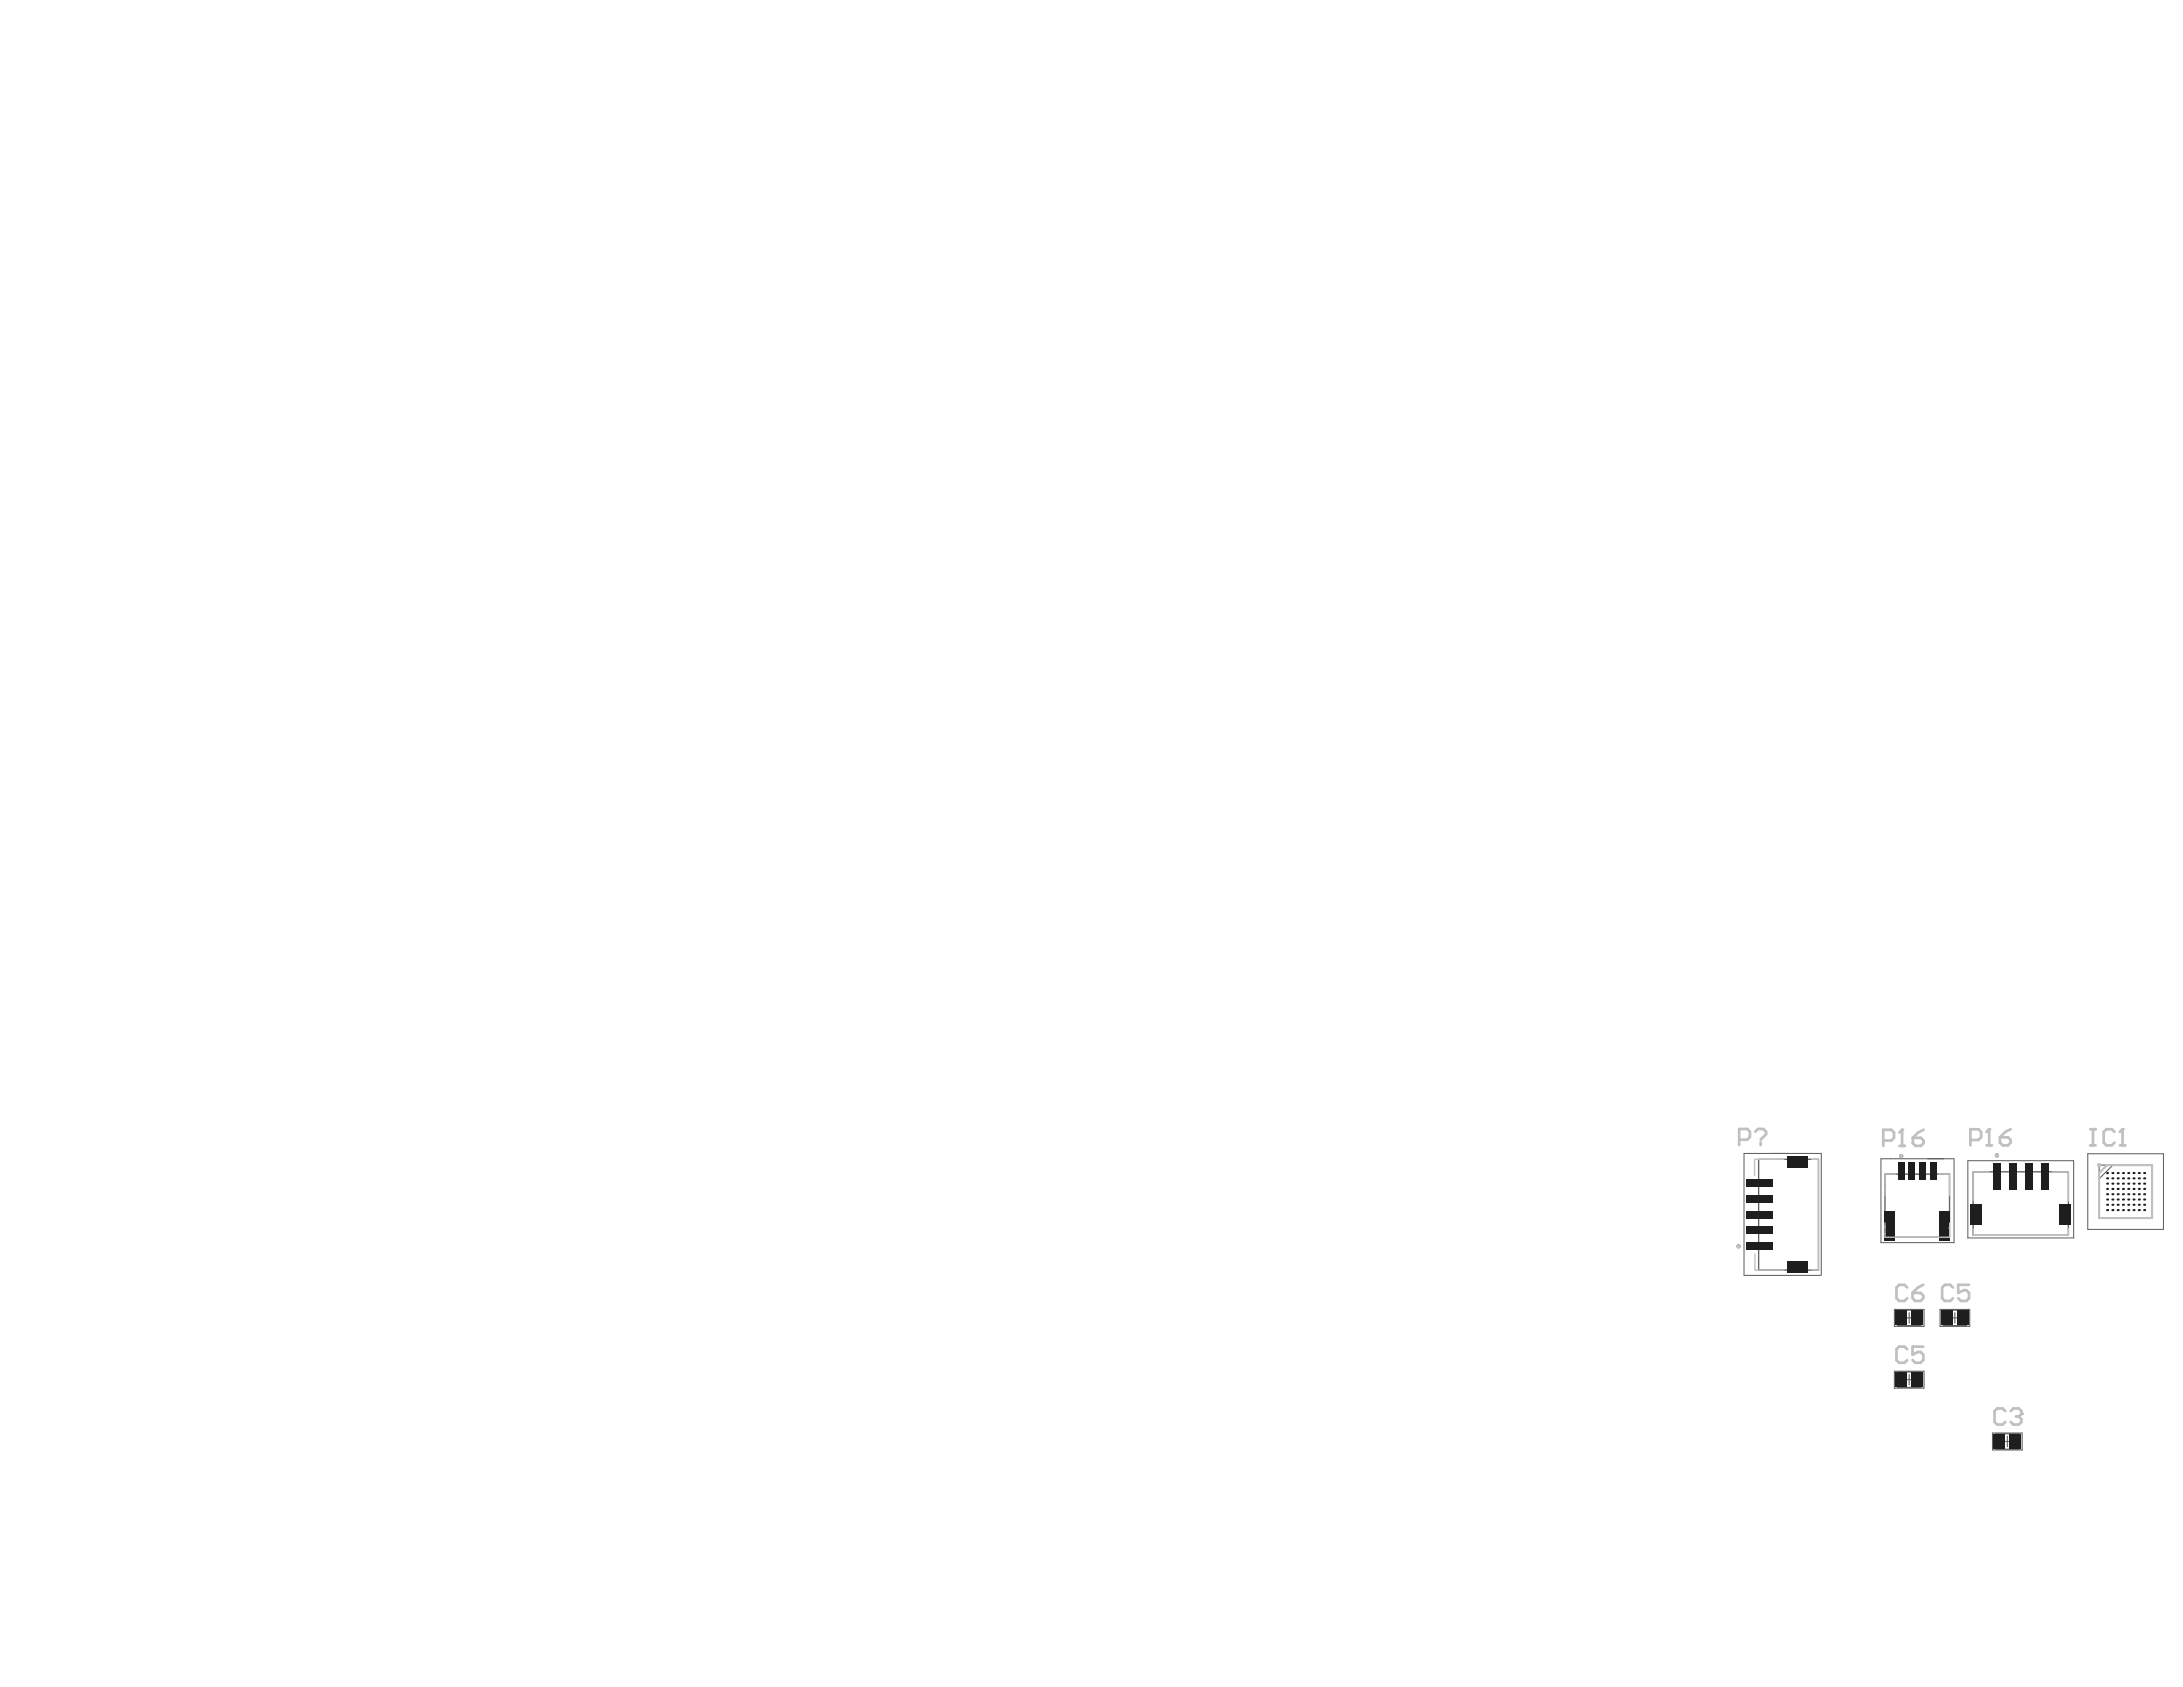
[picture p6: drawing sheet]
<svg xmlns="http://www.w3.org/2000/svg" width="279mm" height="216mm" viewBox="0 0 279 216" stroke-linecap="round" stroke-linejoin="round" font-family="sans-serif">
<g fill="none" stroke="#5a5a5a" stroke-width=".14">
<path d="M268.7 149.1h6.7v6.8h-6.7zM270.4 149.1l-1.7 1.8M242.5 167.6h3.8v2.1h-3.8zM242.5 175.5h3.8v2.2h-3.8zM242.9 167.7h2.9v1.9h-2.9zM242.9 175.6h2.9v2h-2.9zM243.7 176.6h1.3M243.7 168.7h1.3M244.4 168v1.3M244.4 175.9v1.3M248.3 167.6h3.8v2.1h-3.8zM248.7 167.7h3v1.9h-3z"/>
<path d="M249.5 168.7h1.4M250.2 168v1.3M255 183.4h3.8v2.2h-3.8zM255.4 183.5h3v2h-3zM256.2 184.5h1.4M256.9 183.8v1.4"/>
</g>
<path d="M240.7 148.3h9.4v10.7h-9.4zM251.9 148.5h13.5v9.9h-13.5zM267.2 147.7h9.7v9.6h-9.7zM223.2 163.2h9.9M223.2 163.2v-15.6h9.9v15.6" fill="none" stroke="#5a5a5a" stroke-width=".13"/>
<path d="M225.1 148.4h7.6v14.1h-7.6zM241.3 150.3h8.2v8h-8.2zM252.5 150h12.2v8.1h-12.2z" fill="none" stroke="#5a5a5a" stroke-width=".17"/>
<g fill="none" stroke="#5a5a5a" stroke-width=".27">
<circle cx="222.5" cy="159.5" r=".14"/>
<circle cx="243.3" cy="148" r=".14"/>
<circle cx="255.6" cy="147.9" r=".14"/>
</g>
<g fill="#1e1e1e">
<path d="M255.2 183.5h1.4v1.9h-1.4z" fill-rule="evenodd"/>
<path d="M257.2 183.5h1.5v1.9h-1.5z" fill-rule="evenodd"/>
<path d="M242.6 175.6h1.5v1.9h-1.5z" fill-rule="evenodd"/>
<path d="M244.6 175.6h1.5v1.9h-1.5z" fill-rule="evenodd"/>
<path d="M248.4 167.7h1.5v1.9h-1.5z" fill-rule="evenodd"/>
<path d="M250.5 167.7h1.5v1.9h-1.5z" fill-rule="evenodd"/>
<path d="M242.6 167.7h1.5v1.9h-1.5z" fill-rule="evenodd"/>
<path d="M244.6 167.7h1.5v1.9h-1.5z" fill-rule="evenodd"/>
</g>
<g fill="none" stroke="#1e1e1e" stroke-width=".27">
<path d="M269.7 154.9h.1M269.7 154.2h.1M269.7 153.5h.1M269.7 152.8h.1M269.7 152.2h.1M269.7 151.5h.1M269.7 150.8h.1M269.7 150.1h.1M270.4 154.9h.1M270.4 154.2h.1M270.4 153.5h.1M270.4 152.8h.1"/>
<path d="M270.4 152.2h.1M270.4 151.5h.1M270.4 150.8h.1M270.4 150.1h.1M271 154.9h.1M271 154.2h.1M271 153.5h.1M271 152.8h.1M271 152.2h.1M271 151.5h.1M271 150.8h.1M271 150.1h.1"/>
<path d="M271.7 154.9h.1M271.7 154.2h.1M271.7 153.5h.1M271.7 152.8h.1M271.7 152.2h.1M271.7 151.5h.1M271.7 150.8h.1M271.7 150.1h.1M272.4 154.9h.1M272.4 154.2h.1M272.4 153.5h.1M272.4 152.8h.1"/>
<path d="M272.4 152.2h.1M272.4 151.5h.1M272.4 150.8h.1M272.4 150.1h.1M273.1 154.9h.1M273.1 154.2h.1M273.1 153.5h.1M273.1 152.8h.1M273.1 152.2h.1M273.1 151.5h.1M273.1 150.8h.1M273.1 150.1h.1"/>
<path d="M273.7 154.9h.1M273.7 154.2h.1M273.7 153.5h.1M273.7 152.8h.1M273.7 152.2h.1M273.7 151.5h.1M273.7 150.8h.1M273.7 150.1h.1M274.4 154.9h.1M274.4 154.2h.1M274.4 153.5h.1M274.4 152.8h.1"/>
<path d="M274.4 152.2h.1M274.4 151.5h.1M274.4 150.8h.1M274.4 150.1h.1"/>
</g>
<g fill="#1e1e1e">
<path d="M255.1 148.9h1v3.4h-1z" fill-rule="evenodd"/>
<path d="M252.2 154.2h1.5v2.5h-1.5z" fill-rule="evenodd"/>
<path d="M263.6 154.2h1.5v2.5h-1.5z" fill-rule="evenodd"/>
<path d="M257.1 148.9h1v3.4h-1z" fill-rule="evenodd"/>
<path d="M259.2 148.9h.9v3.4h-.9z" fill-rule="evenodd"/>
<path d="M261.2 148.9h1v3.4h-1z" fill-rule="evenodd"/>
<path d="M242.9 148.7h.9v2.3h-.9z" fill-rule="evenodd"/>
<path d="M241.2 155h1.3v3.8h-1.3z" fill-rule="evenodd"/>
<path d="M248.2 155h1.4v3.8h-1.4z" fill-rule="evenodd"/>
<path d="M244.3 148.7h.8v2.3h-.8z" fill-rule="evenodd"/>
<path d="M245.7 148.7h.8v2.3h-.8z" fill-rule="evenodd"/>
<path d="M247 148.7h.8v2.3h-.8z" fill-rule="evenodd"/>
<path d="M223.5 157h3.4v.9h-3.4z" fill-rule="evenodd"/>
<path d="M228.8 161.4h2.6v1.5h-2.6z" fill-rule="evenodd"/>
<path d="M223.5 159h3.4v1h-3.4z" fill-rule="evenodd"/>
<path d="M228.8 148h2.6v1.5h-2.6z" fill-rule="evenodd"/>
<path d="M223.5 155h3.4v.9h-3.4z" fill-rule="evenodd"/>
<path d="M223.5 152.9h3.4v1h-3.4z" fill-rule="evenodd"/>
<path d="M223.5 150.9h3.4v.9h-3.4z" fill-rule="evenodd"/>
</g>
<path d="M268.7 150.1l1-1h5.7v6.8h-6.7z" fill="none" stroke="#c0c0c0" stroke-width=".27"/>
<path d="M224.6 148.4v2M224.6 148.4h3.7M231.9 148.4h.8v14.1h-.8M241.3 156.5v1.8h8.2v-1.8M242.6 150.3h-1.3v2.7M248.1 150.3h1.4v2.7M252.5 157.2v.9h12.2v-.9M254.6 150h-2.1v3.7M262.7 150h2v3.7M224.6 160.5v2h3.7" fill="none" stroke="#c0c0c0" stroke-width=".17"/>
<path d="M256.7 180.6l-.4-.3h-.7l-.3 .3v1.4l.3 .3h.7l.4-.3M257.3 180.6l.4-.3h.7l.3 .3v.3" fill="none" stroke="#c0c0c0" stroke-width=".34"/>
<circle cx="258.7" cy="180.9" r=".17" fill="#c0c0c0"/>
<g fill="none" stroke="#c0c0c0" stroke-width=".34">
<path d="M267.5 144.5h.7M267.5 146.6h.7M267.9 144.5v2.1M270.6 144.9l-.3-.4h-.7l-.3 .4v1.3l.3 .4h.7l.3-.4M271.3 146.6h.7M271.7 144.5v2.1M244.1 172.7l-.3-.4h-.7l-.4 .4v1.4l.4 .3h.7l.3-.3M244.1 164.8l-.3-.4h-.7l-.4 .4v1.4l.4 .3h.7l.3-.3M244.8 165.5h1l.4 .3v.4l-.4 .3h-.7l-.3-.3zM246.2 172.3h-1.4v1.1l.7-.4h.3l.4 .4v.7l-.4 .3h-.7l-.3-.3M246.2 164.4l-.7 .4-.7 .7M249.9 164.8l-.3-.4h-.7l-.3 .4v1.4l.3 .3h.7l.3-.3"/>
<path d="M252 164.4h-1.4v1.1l.7-.4h.4l.3 .4v.7l-.3 .3h-.7l-.4-.3M258 181.3h.4M258.4 181.3l.3 .3v.4l-.3 .3h-.7l-.4-.3M258.7 180.9l-.3 .4"/>
</g>
<circle cx="271.7" cy="144.5" r=".17" fill="#c0c0c0"/>
<path d="M252.2 145.9h1l.4-.3v-.7l-.4-.4h-1v2.1M254.2 146.6h.7M254.6 144.5v2.1M271.7 144.5l-.4 .4" fill="none" stroke="#c0c0c0" stroke-width=".34"/>
<circle cx="254.6" cy="144.5" r=".17" fill="#c0c0c0"/>
<path d="M241 146h1.1l.3-.4v-.7l-.3-.3h-1.1v2.1M243.1 146.7h.7M243.4 144.6v2.1M254.6 144.5l-.4 .4M256 145.6h1l.3 .3v.3l-.3 .4h-.7l-.3-.4zM257.3 144.5l-.6 .4-.7 .7" fill="none" stroke="#c0c0c0" stroke-width=".34"/>
<circle cx="243.4" cy="144.6" r=".17" fill="#c0c0c0"/>
<path d="M222.6 145.9h1l.4-.4v-.7l-.4-.3h-1v2M224.7 144.8l.3-.3h.7l.3 .3v.4l-.7 .7M225.3 146.2v.3M243.4 144.6l-.3 .3M244.8 145.6h1.1l.3 .4v.3l-.3 .4h-.7l-.4-.4zM246.2 144.6l-.7 .3-.7 .7" fill="none" stroke="#c0c0c0" stroke-width=".34"/>
<g fill="none" stroke="#c0c0c0" stroke-width=".27">
<circle cx="222.5" cy="159.5" r=".14"/>
<circle cx="243.3" cy="148" r=".14"/>
<circle cx="255.6" cy="147.9" r=".14"/>
<circle cx="268.7" cy="149.1" r=".14"/>
</g>
</svg>
